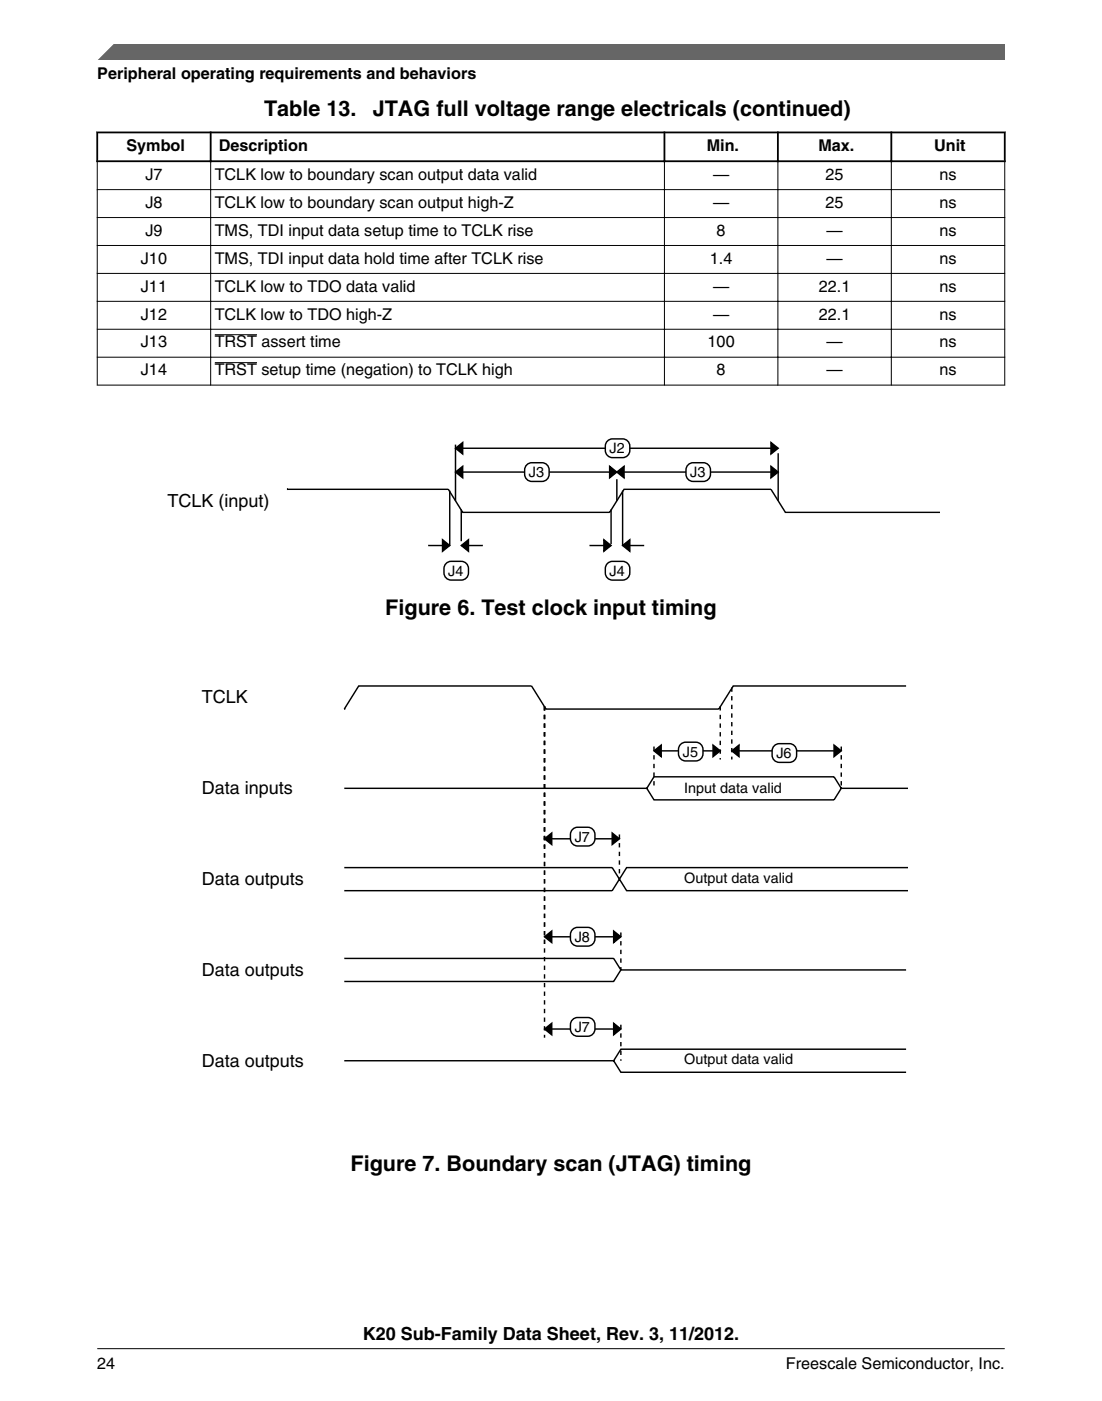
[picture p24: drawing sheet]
<svg xmlns="http://www.w3.org/2000/svg" width="216mm" height="274mm" viewBox="0 0 216 274" stroke-linecap="round" stroke-linejoin="round" font-family="sans-serif">
<defs><g id="words">
<g font-size="4.2">
<text x="51.7" y="22.6">Table 13.</text>
<text x="73" y="22.6">JTAG full voltage range electricals (continued)</text>
<text x="75.5" y="120.4">Figure 6. Test clock input timing</text>
<text x="68.7" y="229.3">Figure 7. Boundary scan (JTAG) timing</text>
</g>
<g font-size="3.5">
<text x="32.8" y="99.2">TCLK (input)</text>
<text x="39.5" y="137.7">TCLK</text>
<text x="39.5" y="155.5">Data inputs</text>
<text x="39.5" y="173.3">Data outputs</text>
<text x="39.5" y="191">Data outputs</text>
<text x="39.5" y="208.8">Data outputs</text>
<text x="71.1" y="262.3">K20 Sub-Family Data Sheet, Rev. 3, 11/2012.</text>
</g>
<g font-size="3.2">
<text x="19" y="15.5">Peripheral operating requirements and behaviors</text>
<text x="24.8" y="29.6">Symbol</text>
<text x="42.9" y="29.6">Description</text>
<text x="138.5" y="29.6">Min.</text>
<text x="160.3" y="29.6">Max.</text>
<text x="183" y="29.6">Unit</text>
<text x="28.5" y="35.2">J7</text>
<text x="42.1" y="35.2">TCLK low to boundary scan output data valid</text>
<text x="139.7" y="35.2">—</text>
<text x="161.7" y="35.2">25</text>
<text x="184.1" y="35.2">ns</text>
<text x="28.5" y="40.7">J8</text>
<text x="42.1" y="40.7">TCLK low to boundary scan output high-Z</text>
<text x="139.7" y="40.7">—</text>
<text x="161.7" y="40.7">25</text>
<text x="184.1" y="40.7">ns</text>
<text x="28.5" y="46.2">J9</text>
<text x="42.1" y="46.2">TMS, TDI input data setup time to TCLK rise</text>
<text x="140.4" y="46.2">8</text>
<text x="161.9" y="46.2">—</text>
<text x="184.1" y="46.2">ns</text>
<text x="27.6" y="51.6">J10</text>
<text x="42.1" y="51.6">TMS, TDI input data hold time after TCLK rise</text>
<text x="139.1" y="51.6">1.4</text>
<text x="161.9" y="51.6">—</text>
<text x="184.1" y="51.6">ns</text>
<text x="27.6" y="57.1">J11</text>
<text x="42.1" y="57.1">TCLK low to TDO data valid</text>
<text x="139.7" y="57.1">—</text>
<text x="160.4" y="57.1">22.1</text>
<text x="184.1" y="57.1">ns</text>
<text x="27.6" y="62.6">J12</text>
<text x="42.1" y="62.6">TCLK low to TDO high-Z</text>
<text x="139.7" y="62.6">—</text>
<text x="160.4" y="62.6">22.1</text>
<text x="184.1" y="62.6">ns</text>
<text x="27.6" y="68">J13</text>
<text x="42.1" y="68">TRST assert time</text>
<text x="138.6" y="68">100</text>
<text x="161.9" y="68">—</text>
<text x="184.1" y="68">ns</text>
<text x="27.6" y="73.5">J14</text>
<text x="42.1" y="73.5">TRST setup time (negation) to TCLK high</text>
<text x="140.4" y="73.5">8</text>
<text x="161.9" y="73.5">—</text>
<text x="184.1" y="73.5">ns</text>
<text x="19.1" y="268">24</text>
<text x="154" y="268">Freescale Semiconductor, Inc.</text>
</g>
<g font-size="2.8">
<text x="119.4" y="88.8">J2</text>
<text x="103.6" y="93.4">J3</text>
<text x="135.2" y="93.4">J3</text>
<text x="87.8" y="112.7">J4</text>
<text x="119.4" y="112.7">J4</text>
<text x="133.8" y="148.1">J5</text>
<text x="152.1" y="148.4">J6</text>
<text x="134.1" y="155.2">Input data valid</text>
<text x="112.6" y="164.8">J7</text>
<text x="134.1" y="173">Output data valid</text>
<text x="112.6" y="184.4">J8</text>
<text x="112.6" y="202.1">J7</text>
<text x="134.1" y="208.3">Output data valid</text>
</g>
</g></defs>
<path d="M42.1 65.5h8.3" fill="none" stroke="#000" stroke-width=".2"/>
<g fill="#fff">
<path d="M130.3 64.6h22v5.2h-22z" fill-rule="evenodd"/>
<path d="M152.5 64.6h22v5.2h-22z" fill-rule="evenodd"/>
<path d="M174.7 64.6h22.1v5.2h-22.1z" fill-rule="evenodd"/>
<path d="M19.1 70h22.1v5.3h-22.1z" fill-rule="evenodd"/>
<path d="M41.4 70h88.7v5.3h-88.7z" fill-rule="evenodd"/>
</g>
<path d="M42.1 71h8.3" fill="none" stroke="#000" stroke-width=".2"/>
<g fill="#fff">
<path d="M130.3 70h22v5.3h-22z" fill-rule="evenodd"/>
<path d="M152.5 70h22v5.3h-22z" fill-rule="evenodd"/>
<path d="M174.7 70h22.1v5.3h-22.1z" fill-rule="evenodd"/>
</g>
<path d="M18.9 25.9h178.1M18.9 31.6h178.1M19 25.8v5.9M41.3 25.8v5.9M130.2 25.8v5.9M152.4 25.8v5.9M174.6 25.8v5.9M196.8 25.8v5.9" fill="none" stroke="#000" stroke-width=".35"/>
<g fill="none" stroke="#000" stroke-width=".2">
<path d="M19 37.1h177.9M19 31.7v43.8M41.3 31.4v44.1M130.2 31.4v44.1M152.4 31.4v44.1M174.6 31.4v44.1M196.8 31.7v43.8M19 42.6h177.9M19 48.1h177.9M19 53.5h177.9M19 59h177.9M19 64.5h177.9"/>
<path d="M19 69.9h177.9M19 75.4h177.9"/>
</g>
<g fill="none" stroke="#000" stroke-width=".28">
<path d="M56.2 95.8h.1M56.2 95.8h31.6l2.9 4.5h28.7l2.9-4.5h28.7l2.9 4.5h30.3M88.1 96.1v10.7h-4.2M89.2 87.8l1.5-1.2v2.3zM89.2 92.4l1.5-1.1v2.3zM89.2 87.1v11M89.2 87.8h63.3M89.2 92.4h63.3M90.4 99.8v6.2M119.4 91.3l1.4 1.1-1.4 1.2zM119.7 99.8v6.7M120.8 92.4l1.5-1.1v2.3z"/>
<path d="M120.8 93.8v4.3M122 96.1v10.7M151 86.6l1.5 1.2-1.5 1.1zM151 91.3l1.5 1.1-1.5 1.2zM152.5 88.8v9.3M86.7 105.7l1.4 1.1-1.4 1.1zM90.4 106.8l1.4-1.1v2.2zM90.4 106.8h4.2M115.5 106.8h4.2M118.3 105.7l1.4 1.1-1.4 1.1zM122 106.8l1.4-1.1v2.2zM122 106.8h4.2"/>
</g>
<path d="M89.2 87.8l1.5-1.2v2.3zM89.2 92.4l1.5-1.1v2.3zM119.4 91.3l1.4 1.1-1.4 1.2zM120.8 92.4l1.5-1.1v2.3zM151 86.6l1.5 1.2-1.5 1.1zM151 91.3l1.5 1.1-1.5 1.2zM86.7 105.7l1.4 1.1-1.4 1.1zM90.4 106.8l1.4-1.1v2.2zM118.3 105.7l1.4 1.1-1.4 1.1zM122 106.8l1.4-1.1v2.2z" fill="#000"/>
<path d="M118.9 86.5l.3-.3a4.8 4.8 0 0 1 3.2-.2 1.97 1.97 0 0 1 .9 2.6 1.41 1.41 0 0 1-1.3 1h-2a1.41 1.41 0 0 1-1.4-1.4l.1-1.3z" fill="#fff"/>
<path d="M118.9 86.5l.3-.3a4.8 4.8 0 0 1 3.2-.2 1.97 1.97 0 0 1 .9 2.6 1.41 1.41 0 0 1-1.3 1h-2a1.41 1.41 0 0 1-1.4-1.4l.1-1.3z" fill="none" stroke="#000" stroke-width=".28"/>
<path d="M103.1 91.2l.3-.3a4.8 4.8 0 0 1 3.2-.2 1.97 1.97 0 0 1 .9 2.6 1.41 1.41 0 0 1-1.3 1h-2a1.41 1.41 0 0 1-1.4-1.4l.1-1.3z" fill="#fff"/>
<path d="M103.1 91.2l.3-.3a4.8 4.8 0 0 1 3.2-.2 1.97 1.97 0 0 1 .9 2.6 1.41 1.41 0 0 1-1.3 1h-2a1.41 1.41 0 0 1-1.4-1.4l.1-1.3z" fill="none" stroke="#000" stroke-width=".28"/>
<path d="M134.7 91.2l.3-.3a4.8 4.8 0 0 1 3.2-.2 1.97 1.97 0 0 1 .9 2.6 1.41 1.41 0 0 1-1.3 1h-2a1.41 1.41 0 0 1-1.4-1.4l.1-1.3z" fill="#fff"/>
<path d="M134.7 91.2l.3-.3a4.8 4.8 0 0 1 3.2-.2 1.97 1.97 0 0 1 .9 2.6 1.41 1.41 0 0 1-1.3 1h-2a1.41 1.41 0 0 1-1.4-1.4l.1-1.3z" fill="none" stroke="#000" stroke-width=".28"/>
<path d="M87.3 110.5l.3-.3a4.8 4.8 0 0 1 3.2-.2 1.97 1.97 0 0 1 .9 2.6 1.41 1.41 0 0 1-1.3 1h-2a1.41 1.41 0 0 1-1.4-1.4l.1-1.3z" fill="#fff"/>
<path d="M87.3 110.5l.3-.3a4.8 4.8 0 0 1 3.2-.2 1.97 1.97 0 0 1 .9 2.6 1.41 1.41 0 0 1-1.3 1h-2a1.41 1.41 0 0 1-1.4-1.4l.1-1.3z" fill="none" stroke="#000" stroke-width=".28"/>
<path d="M118.9 110.5l.3-.3a4.8 4.8 0 0 1 3.2-.2 1.97 1.97 0 0 1 .9 2.6 1.41 1.41 0 0 1-1.3 1h-2a1.41 1.41 0 0 1-1.4-1.4l.1-1.3z" fill="#fff"/>
<g fill="none" stroke="#000" stroke-width=".28">
<path d="M118.9 110.5l.3-.3a4.8 4.8 0 0 1 3.2-.2 1.97 1.97 0 0 1 .9 2.6 1.41 1.41 0 0 1-1.3 1h-2a1.41 1.41 0 0 1-1.4-1.4l.1-1.3zM67.5 138.8h.1M177.5 134.3h-33.8l-2.9 4.5h-33.8l-2.9-4.5h-33.8l-2.8 4.5M67.5 154.4h59.2M126.7 154.4l1.4 2.2h35.3l1.4-2.2h13M126.7 154.4l1.4-2.3h35.3l1.4 2.3M128.1 147l1.4-1.1v2.2zM128.1 147h13M139.7 145.9l1.4 1.1-1.4 1.1zM143.4 147l1.4-1.1v2.2zM143.4 147h21.4M163.4 145.9l1.4 1.1-1.4 1.1z"/>
<path d="M67.5 169.9h52.4l2.9 4.5h55M106.7 164.2l1.4-1.1v2.3zM106.7 164.2h14.7M119.9 163.1l1.5 1.1-1.5 1.2zM177.8 169.9h-55l-2.9 4.5h-52.4M67.5 187.7h52.7l1.4 2.2M106.7 183.4l1.4-1.1v2.3zM106.7 183.4h14.9M120.2 182.3l1.4 1.1-1.4 1.2zM177.5 189.9h-55.9l-1.4 2.3h-52.7M67.5 207.7h52.7M106.7 201.5l1.4-1.1v2.2z"/>
<path d="M106.7 201.5h14.9M120.2 200.4l1.4 1.1-1.4 1.1zM120.2 207.7l1.4 2.3h55.9M177.5 205.4h-55.9l-1.4 2.3"/>
</g>
<path d="M128.1 147l1.4-1.1v2.2zM139.7 145.9l1.4 1.1-1.4 1.1zM143.4 147l1.4-1.1v2.2zM163.4 145.9l1.4 1.1-1.4 1.1zM106.7 164.2l1.4-1.1v2.3zM119.9 163.1l1.5 1.1-1.5 1.2zM106.7 183.4l1.4-1.1v2.3zM120.2 182.3l1.4 1.1-1.4 1.2zM106.7 201.5l1.4-1.1v2.2zM120.2 200.4l1.4 1.1-1.4 1.1z" fill="#000"/>
<path d="M106.7 138.3v27.6M106.7 138.3v46.8M106.7 138.3v64.9M141.1 138.3v10.4M143.4 134.6v14.1M128.1 146.2v8.2M164.8 146.2v8.2M121.4 163.4v8.7M121.6 182.6v7.3M121.6 200.6v7.1" fill="none" stroke="#000" stroke-width=".28" stroke-dasharray=".8 .8" stroke-linecap="butt"/>
<path d="M112 162.6l.3-.3a4.8 4.8 0 0 1 3.3-.3 1.97 1.97 0 0 1 .9 2.7 1.41 1.41 0 0 1-1.4 .9h-1.9a1.41 1.41 0 0 1-1.4-1.4v-1.3z" fill="#fff"/>
<path d="M112 162.6l.3-.3a4.8 4.8 0 0 1 3.3-.3 1.97 1.97 0 0 1 .9 2.7 1.41 1.41 0 0 1-1.4 .9h-1.9a1.41 1.41 0 0 1-1.4-1.4v-1.3z" fill="none" stroke="#000" stroke-width=".28"/>
<path d="M112 182.2l.3-.3a4.8 4.8 0 0 1 3.3-.2 1.97 1.97 0 0 1 .9 2.6 1.41 1.41 0 0 1-1.4 .9h-1.9a1.41 1.41 0 0 1-1.4-1.4v-1.3z" fill="#fff"/>
<path d="M112 182.2l.3-.3a4.8 4.8 0 0 1 3.3-.2 1.97 1.97 0 0 1 .9 2.6 1.41 1.41 0 0 1-1.4 .9h-1.9a1.41 1.41 0 0 1-1.4-1.4v-1.3z" fill="none" stroke="#000" stroke-width=".28"/>
<path d="M112 199.8l.3-.3a4.8 4.8 0 0 1 3.3-.2 1.97 1.97 0 0 1 .9 2.6 1.41 1.41 0 0 1-1.4 1h-1.9a1.41 1.41 0 0 1-1.4-1.4v-1.3z" fill="#fff"/>
<path d="M112 199.8l.3-.3a4.8 4.8 0 0 1 3.3-.2 1.97 1.97 0 0 1 .9 2.6 1.41 1.41 0 0 1-1.4 1h-1.9a1.41 1.41 0 0 1-1.4-1.4v-1.3z" fill="none" stroke="#000" stroke-width=".28"/>
<path d="M133.2 145.9l.3-.3a4.8 4.8 0 0 1 3.3-.2 1.97 1.97 0 0 1 .9 2.6 1.41 1.41 0 0 1-1.4 1h-2a1.41 1.41 0 0 1-1.4-1.4l.1-1.3z" fill="#fff"/>
<path d="M133.2 145.9l.3-.3a4.8 4.8 0 0 1 3.3-.2 1.97 1.97 0 0 1 .9 2.6 1.41 1.41 0 0 1-1.4 1h-2a1.41 1.41 0 0 1-1.4-1.4l.1-1.3z" fill="none" stroke="#000" stroke-width=".28"/>
<path d="M151.5 146.2l.3-.3a4.8 4.8 0 0 1 3.3-.2 1.97 1.97 0 0 1 .9 2.6 1.41 1.41 0 0 1-1.3 1h-2a1.41 1.41 0 0 1-1.4-1.4v-1.3z" fill="#fff"/>
<path d="M151.5 146.2l.3-.3a4.8 4.8 0 0 1 3.3-.2 1.97 1.97 0 0 1 .9 2.6 1.41 1.41 0 0 1-1.3 1h-2a1.41 1.41 0 0 1-1.4-1.4v-1.3z" fill="none" stroke="#000" stroke-width=".28"/>
<path d="M19 11.7l5.7-3.1 172.2 .1v3z" fill="#666"/>
<path d="M22.5 8.6l-3.1 3.1" fill="none" stroke="#666" stroke-width=".28"/>
<path d="M19 264.1h177.8" fill="none" stroke="#000" stroke-width=".2"/>
<use href="#words"/>
</svg>
